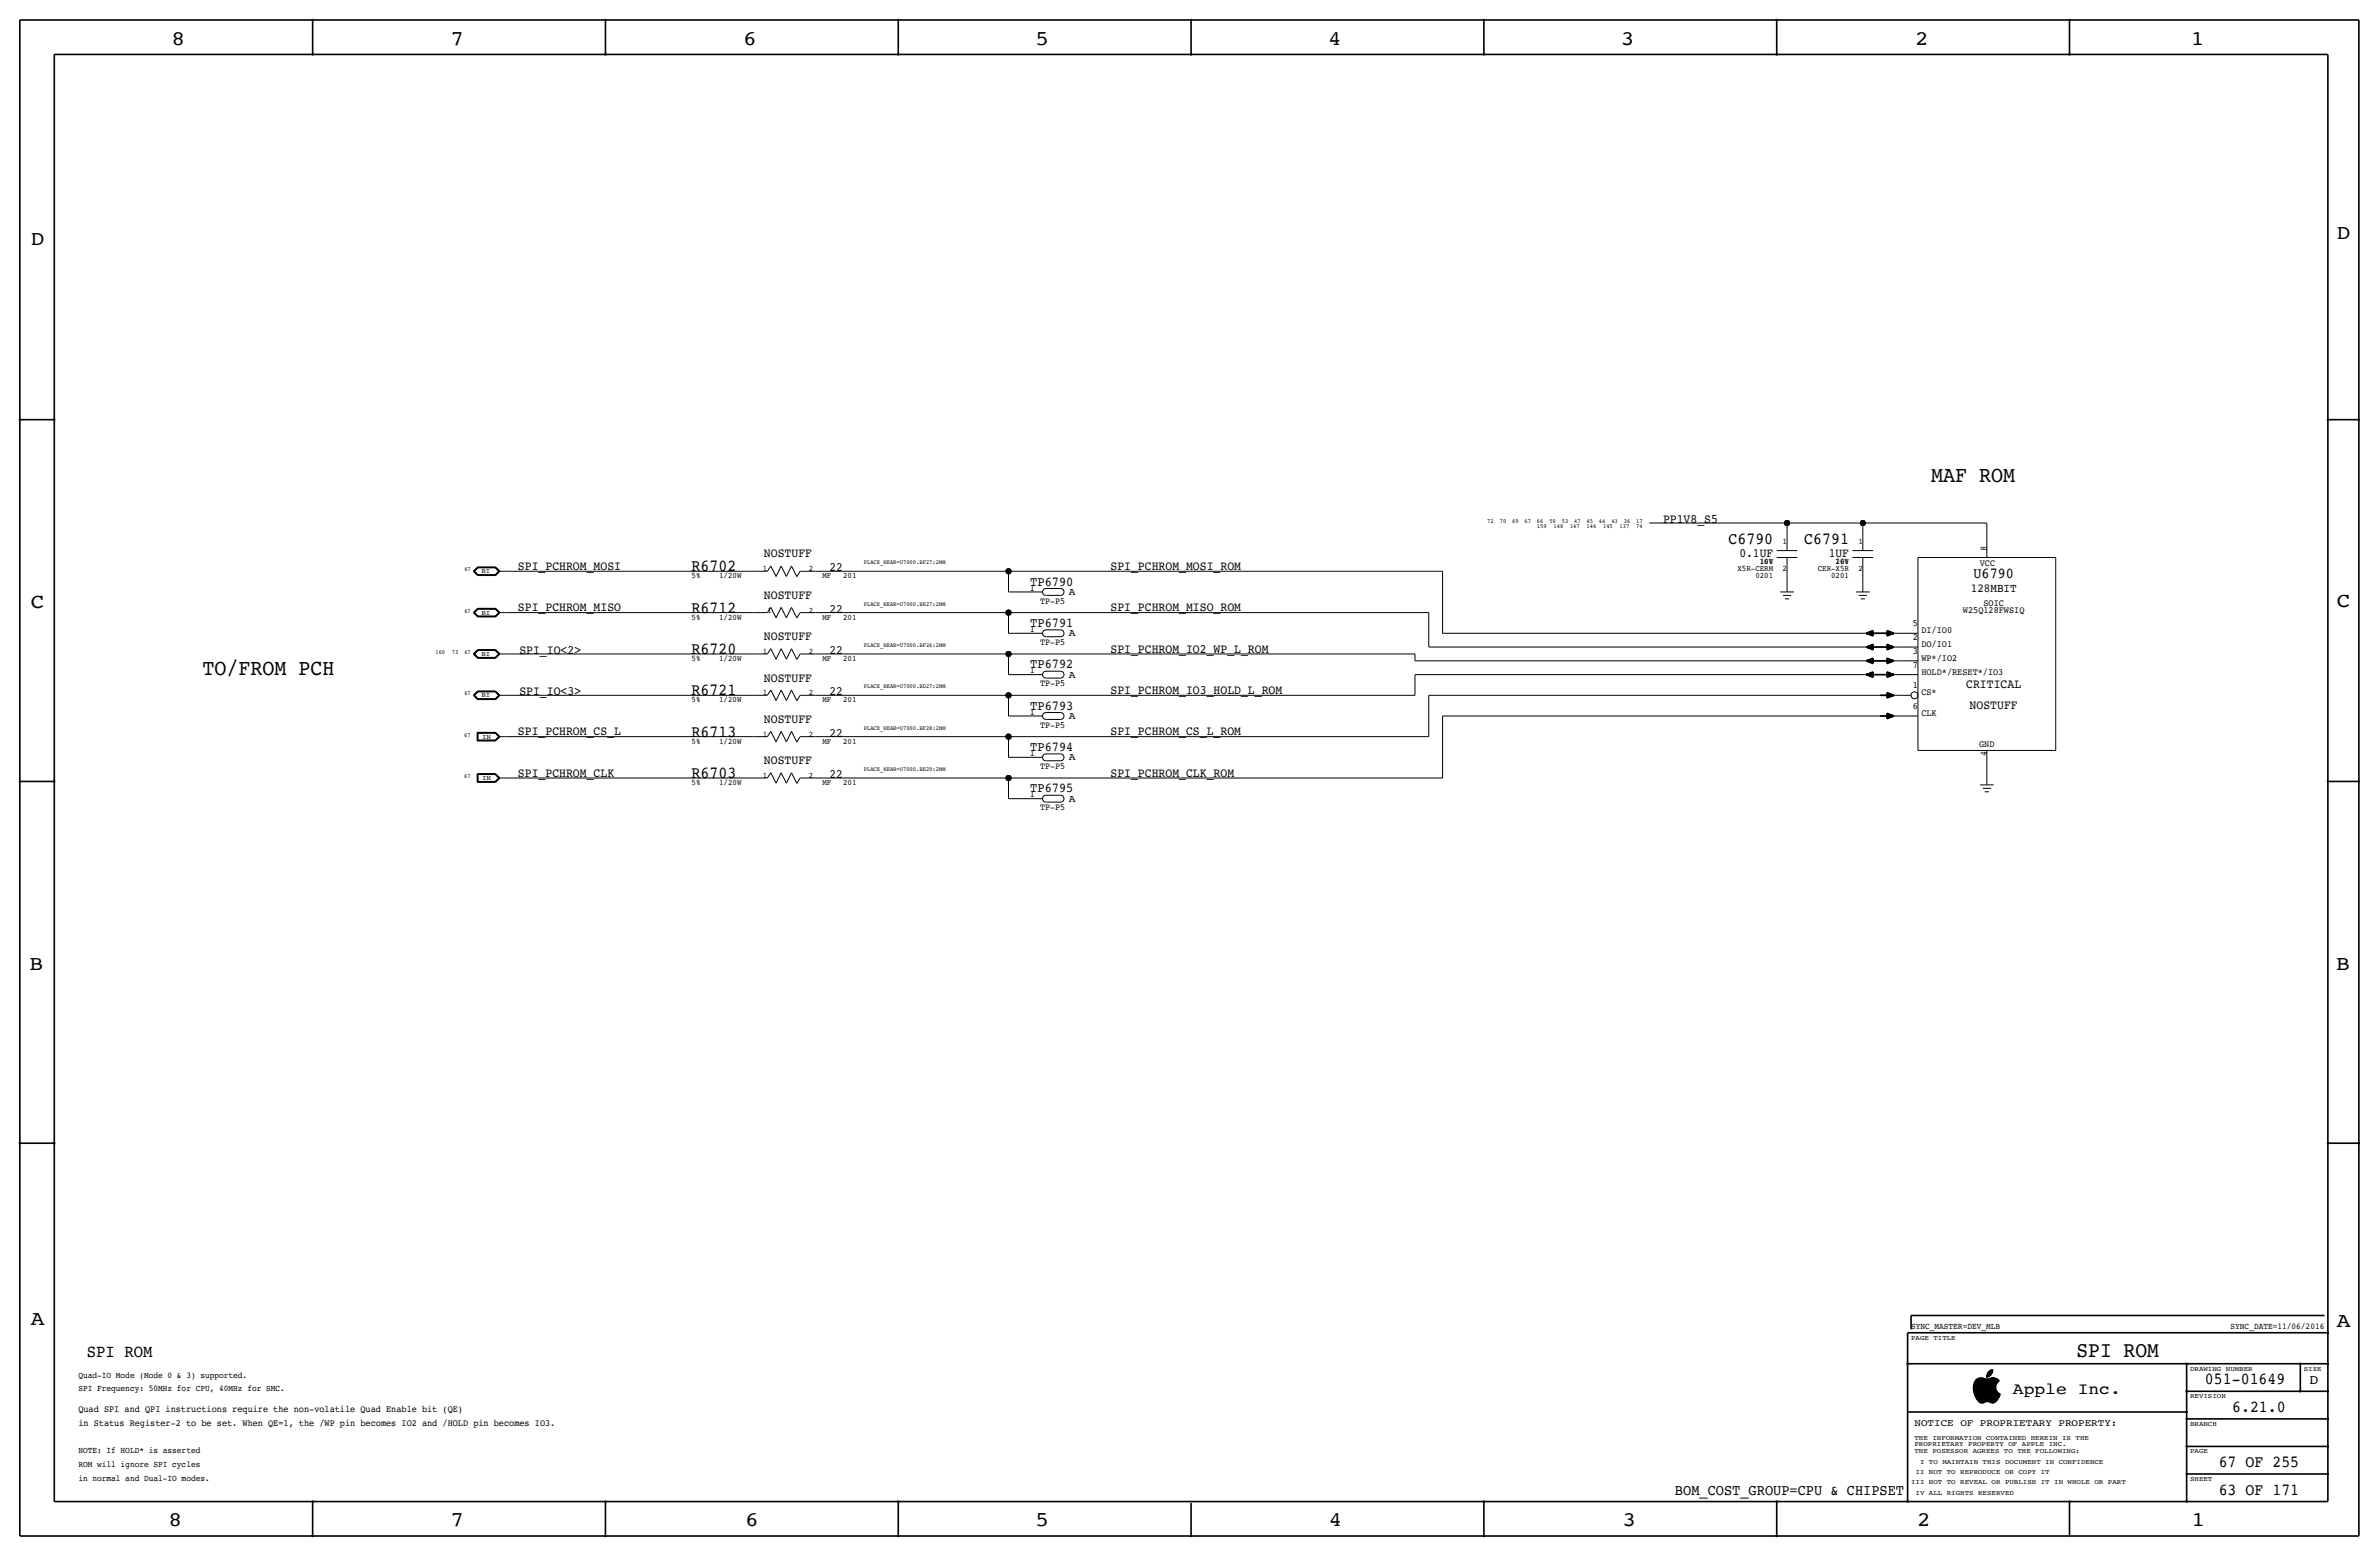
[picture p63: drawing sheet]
<svg xmlns="http://www.w3.org/2000/svg" width="877mm" height="574mm" viewBox="0 0 877 574" stroke-linecap="round" stroke-linejoin="round" font-family="sans-serif">
<defs><g id="words">
<g font-size="8.3">
<text x="711.9" y="177.5">MAF ROM</text>
<text x="74.6" y="248.7">TO/FROM PCH</text>
</g>
<text font-size="8.1" x="765.5" y="500.1">SPI ROM</text>
<g font-size="7.6">
<text x="63.2" y="16.5">8</text>
<text x="166.1" y="16.5">7</text>
<text x="274" y="16.5">6</text>
<text x="381.7" y="16.5">5</text>
<text x="489.7" y="16.5">4</text>
<text x="597.6" y="16.5">3</text>
<text x="706.1" y="16.5">2</text>
<text x="807.7" y="16.5">1</text>
<text x="861.5" y="88.1">D</text>
<text x="11.4" y="90.4">D</text>
<text x="11.4" y="224.3">C</text>
<text x="861.5" y="223.8">C</text>
<text x="10.8" y="357.6">B</text>
<text x="861.3" y="357.4">B</text>
<text x="11.3" y="488.4">A</text>
<text x="861.5" y="489.2">A</text>
<text x="62.2" y="562.6">8</text>
<text x="166" y="562.6">7</text>
<text x="274.8" y="562.6">6</text>
<text x="381.7" y="562.6">5</text>
<text x="489.9" y="562.6">4</text>
<text x="598.1" y="562.6">3</text>
<text x="706.8" y="562.6">2</text>
<text x="807.9" y="562.6">1</text>
</g>
<text font-size="6.5" x="32" y="500.1">SPI ROM</text>
<g font-size="6.2">
<text x="637.2" y="200.4">C6790</text>
<text x="665.2" y="200.4">C6791</text>
<text x="255" y="210.6">R6702</text>
<text x="255" y="225.8">R6712</text>
<text x="255" y="241">R6720</text>
<text x="255" y="256.3">R6721</text>
<text x="255" y="271.5">R6713</text>
<text x="255" y="286.8">R6703</text>
<text x="812.9" y="510.3">051-01649</text>
<text x="822.9" y="520.4">6.21.0</text>
<text x="818" y="540.8">67 OF 255</text>
<text x="818" y="550.9">63 OF 171</text>
</g>
<text font-size="6" x="742.1" y="513.9">Apple Inc.</text>
<g font-size="5.6">
<text x="727.6" y="213.1">U6790</text>
<text x="617.5" y="550.9">BOM_COST_GROUP=CPU &amp; CHIPSET</text>
</g>
<g font-size="5">
<text x="379.8" y="215.9">TP6790</text>
<text x="379.8" y="231.1">TP6791</text>
<text x="379.8" y="246.4">TP6792</text>
<text x="379.8" y="261.6">TP6793</text>
<text x="379.8" y="276.9">TP6794</text>
<text x="379.8" y="292.1">TP6795</text>
<text x="851.5" y="510.3">D</text>
</g>
<g font-size="4.7">
<text x="613.1" y="192.8">PP1V8_S5</text>
<text x="281.7" y="205.5">NOSTUFF</text>
<text x="641.3" y="205.5">0.1UF</text>
<text x="674.2" y="205.5">1UF</text>
<text x="191" y="210.1">SPI_PCHROM_MOSI</text>
<text x="305.8" y="210.6">22</text>
<text x="409.4" y="210.1">SPI_PCHROM_MOSI_ROM</text>
<text x="281.7" y="220.7">NOSTUFF</text>
<text x="191" y="225.3">SPI_PCHROM_MISO</text>
<text x="305.8" y="225.8">22</text>
<text x="409.4" y="225.3">SPI_PCHROM_MISO_ROM</text>
<text x="281.7" y="236">NOSTUFF</text>
<text x="191.5" y="241">SPI_IO&lt;2&gt;</text>
<text x="305.8" y="241">22</text>
<text x="409.4" y="240.5">SPI_PCHROM_IO2_WP_L_ROM</text>
<text x="281.7" y="251.2">NOSTUFF</text>
<text x="191.5" y="256.3">SPI_IO&lt;3&gt;</text>
<text x="305.8" y="256.3">22</text>
<text x="409.4" y="255.8">SPI_PCHROM_IO3_HOLD_L_ROM</text>
<text x="724.9" y="253.7">CRITICAL</text>
<text x="726.2" y="261.4">NOSTUFF</text>
<text x="281.7" y="266.4">NOSTUFF</text>
<text x="191" y="271">SPI_PCHROM_CS_L</text>
<text x="305.8" y="271.5">22</text>
<text x="409.4" y="271">SPI_PCHROM_CS_L_ROM</text>
<text x="281.7" y="281.7">NOSTUFF</text>
<text x="191" y="286.3">SPI_PCHROM_CLK</text>
<text x="305.8" y="286.8">22</text>
<text x="409.4" y="286.3">SPI_PCHROM_CLK_ROM</text>
</g>
<text font-size="4.5" x="726.6" y="218.2">128MBIT</text>
<g font-size="3.8">
<text x="394.1" y="219.3">A</text>
<text x="394.1" y="234.5">A</text>
<text x="394.1" y="249.7">A</text>
<text x="394.1" y="265">A</text>
<text x="394.1" y="280.2">A</text>
<text x="394.1" y="295.5">A</text>
</g>
<text font-size="3.7" x="705.8" y="525.5">NOTICE OF PROPRIETARY PROPERTY:</text>
<g font-size="3.5">
<text x="732.5" y="202.9" transform="rotate(-90 732.5 202.9)">8</text>
<text x="729.9" y="208.8">VCC</text>
<text x="379.6" y="217.7">1</text>
<text x="383.4" y="222.5">TP-P5</text>
<text x="723.7" y="225.8">W25Q128FWSIQ</text>
<text x="731.2" y="223.3">SOIC</text>
<text x="379.6" y="232.9">1</text>
<text x="705.2" y="230.9">5</text>
<text x="708.4" y="233.4">DI/IO0</text>
<text x="383.4" y="237.7">TP-P5</text>
<text x="705.2" y="236">2</text>
<text x="708.4" y="238.5">DO/IO1</text>
<text x="705.2" y="241">3</text>
<text x="708.4" y="243.6">WP*/IO2</text>
<text x="379.6" y="248.2">1</text>
<text x="705.2" y="246.1">7</text>
<text x="708.4" y="248.7">HOLD*/RESET*/IO3</text>
<text x="383.4" y="253">TP-P5</text>
<text x="705.2" y="253.7">1</text>
<text x="708.4" y="256.3">CS*</text>
<text x="379.6" y="263.4">1</text>
<text x="705.2" y="261.4">6</text>
<text x="708.4" y="263.9">CLK</text>
<text x="383.4" y="268.2">TP-P5</text>
<text x="729.6" y="275.3">GND</text>
<text x="379.6" y="278.6">1</text>
<text x="732.5" y="278.5" transform="rotate(-90 732.5 278.5)">4</text>
<text x="383.4" y="283.5">TP-P5</text>
<text x="379.6" y="293.9">1</text>
<text x="383.4" y="298.7">TP-P5</text>
<text x="28.9" y="520.4">Quad SPI and QPI instructions require the non-volatile Quad Enable bit (QE)</text>
<text x="28.9" y="525.5">in Status Register-2 to be set. When QE=1, the /WP pin becomes IO2 and /HOLD pin becomes IO3.</text>
</g>
<g font-size="3.2">
<text x="704.5" y="490">SYNC_MASTER=DEV_MLB</text>
<text x="822.3" y="490">SYNC_DATE=11/06/2016</text>
<text x="28.9" y="507.7">Quad-IO Mode (Mode 0 &amp; 3) supported.</text>
<text x="28.9" y="512.8">SPI Frequency: 50MHz for CPU, 40MHz for SMC.</text>
<text x="28.9" y="535.7">NOTE: If HOLD* is asserted</text>
<text x="28.9" y="545.8">in normal and Dual-IO modes.</text>
<text x="28.9" y="540.8">ROM will ignore SPI cycles</text>
</g>
<g font-size="3.1">
<text x="657.2" y="200.4">1</text>
<text x="685.1" y="200.4">1</text>
<text x="648.8" y="208">16V</text>
<text x="650.4" y="208">0%</text>
<text x="676.7" y="208">16V</text>
<text x="676.7" y="208">20%</text>
<text x="255" y="213.1">5%</text>
<text x="265.1" y="213.1">1/20W</text>
<text x="281.3" y="210.6">1</text>
<text x="298.1" y="210.6">2</text>
<text x="303.2" y="213.1">MF</text>
<text x="310.8" y="213.1">201</text>
<text x="640.5" y="210.6">X5R-CERM</text>
<text x="647.1" y="213.1">0201</text>
<text x="657.2" y="210.6">2</text>
<text x="670.1" y="210.6">CER-X5R</text>
<text x="675.1" y="213.1">0201</text>
<text x="685.1" y="210.6">2</text>
<text x="282.9" y="225.8">1</text>
<text x="298.1" y="225.8">2</text>
<text x="255" y="228.3">5%</text>
<text x="265.1" y="228.3">1/20W</text>
<text x="303.2" y="228.3">MF</text>
<text x="310.8" y="228.3">201</text>
<text x="255" y="243.6">5%</text>
<text x="265.1" y="243.6">1/20W</text>
<text x="281.3" y="241">1</text>
<text x="298.1" y="241">2</text>
<text x="303.2" y="243.6">MF</text>
<text x="310.8" y="243.6">201</text>
<text x="281.3" y="256.3">1</text>
<text x="298.1" y="256.3">2</text>
<text x="255" y="258.8">5%</text>
<text x="265.1" y="258.8">1/20W</text>
<text x="303.2" y="258.8">MF</text>
<text x="310.8" y="258.8">201</text>
<text x="255" y="274.1">5%</text>
<text x="265.1" y="274.1">1/20W</text>
<text x="281.3" y="271.5">1</text>
<text x="298.1" y="271.5">2</text>
<text x="303.2" y="274.1">MF</text>
<text x="310.8" y="274.1">201</text>
<text x="281.3" y="286.8">1</text>
<text x="298.1" y="286.8">2</text>
<text x="255" y="289.3">5%</text>
<text x="265.1" y="289.3">1/20W</text>
<text x="303.2" y="289.3">MF</text>
<text x="310.8" y="289.3">201</text>
</g>
<g font-size="2.5">
<text x="177.5" y="211.3">BI</text>
<text x="177.5" y="226.6">BI</text>
<text x="177.5" y="241.8">BI</text>
<text x="177.5" y="257">BI</text>
<text x="177.7" y="272.3">IN</text>
<text x="177.7" y="287.5">IN</text>
<text x="704.5" y="493.8">PAGE TITLE</text>
<text x="807.4" y="505.2">DRAWING NUMBER</text>
<text x="849.3" y="505.2">SIZE</text>
<text x="807.4" y="515.4">REVISION</text>
<text x="807.4" y="525.5">BRANCH</text>
<text x="705.8" y="533.1">PROPRIETARY PROPERTY OF APPLE INC.</text>
<text x="705.8" y="530.6">THE INFORMATION CONTAINED HEREIN IS THE</text>
<text x="705.8" y="535.7">THE POSESSOR AGREES TO THE FOLLOWING:</text>
<text x="707.8" y="539.5">I TO MAINTAIN THIS DOCUMENT IN CONFIDENCE</text>
<text x="807.4" y="535.7">PAGE</text>
<text x="706.2" y="543.3">II NOT TO REPRODUCE OR COPY IT</text>
<text x="807.4" y="545.8">SHEET</text>
<text x="704.5" y="547.1">III NOT TO REVEAL OR PUBLISH IT IN WHOLE OR PART</text>
<text x="706.2" y="550.9">IV ALL RIGHTS RESERVED</text>
</g>
<g font-size="2.3">
<text x="548.3" y="192.8">72</text>
<text x="552.9" y="192.8">70</text>
<text x="557.5" y="192.8">69</text>
<text x="562" y="192.8">67</text>
<text x="566.6" y="192.8">66</text>
<text x="566.6" y="194.6">159</text>
<text x="571.2" y="192.8">59</text>
<text x="572.7" y="194.6">148</text>
<text x="575.8" y="192.8">53</text>
<text x="578.8" y="194.6">147</text>
<text x="580.3" y="192.8">47</text>
<text x="584.9" y="194.6">146</text>
<text x="584.9" y="192.8">45</text>
<text x="589.5" y="192.8">44</text>
<text x="591" y="194.6">145</text>
<text x="594.1" y="192.8">43</text>
<text x="597.1" y="194.6">137</text>
<text x="598.6" y="192.8">36</text>
<text x="603.2" y="194.6">74</text>
<text x="603.2" y="192.8">17</text>
<text x="318.5" y="208">PLACE_NEAR=U7000.BF27:2MM</text>
<text x="171.2" y="210.6">67</text>
<text x="171.2" y="225.8">67</text>
<text x="318.5" y="223.3">PLACE_NEAR=U7000.BE27:2MM</text>
<text x="318.5" y="238.5">PLACE_NEAR=U7000.BF26:2MM</text>
<text x="160.5" y="241">160</text>
<text x="166.6" y="241">73</text>
<text x="171.2" y="241">67</text>
<text x="171.2" y="256.3">67</text>
<text x="318.5" y="253.7">PLACE_NEAR=U7000.BD27:2MM</text>
<text x="318.5" y="269">PLACE_NEAR=U7000.BF28:2MM</text>
<text x="171.1" y="271.5">67</text>
<text x="171.1" y="286.8">67</text>
<text x="318.5" y="284.2">PLACE_NEAR=U7000.BE29:2MM</text>
</g>
</g></defs>
<g fill="none" stroke="#000" stroke-width=".37">
<path d="M608 192.8h50.8zM658.8 192.8h28zM658.8 192.8v2.5zM658.8 195.3v7.6zM686.8 192.8h45.7zM686.8 192.8v2.5zM686.8 195.3v7.6zM732.5 192.8v5.1zM732.5 197.9v7.6zM174.5 210.6l1.6 1.5zM174.5 210.6l1.6-1.6zM174.7 210.6l1.4 1.4z"/>
<path d="M174.7 210.6l1.4-1.5zM174.8 210.6l1.4-1.4zM174.8 210.6l1.4 1.3zM175 210.6l1.2-1.3zM175 210.6l1.2 1.2zM176.1 212.1h6.6zM176.1 209h6.6zM176.1 209.1h6.6zM176.1 212h6.6zM176.2 209.2h6.4zM176.2 211.9h6.4zM176.2 211.8h6.4z"/>
<path d="M176.2 209.3h6.4zM182.6 209.3l1.2 1.3zM182.6 211.8l1.2-1.2zM182.6 211.9l1.4-1.3zM182.6 209.2l1.4 1.4zM182.7 212l1.4-1.4zM182.7 209.1l1.4 1.5zM182.7 209l1.6 1.6zM182.7 212.1l1.6-1.5zM183.8 210.6h2.6zM186.4 210.6h91.4zM277.8 210.6h5.1z"/>
<path d="M284.2 208.6l-1.3 2zM284.2 208.6l1.9 3.9zM288 208.6l-1.9 3.9zM288 208.6l1.9 3.9zM291.8 208.6l-1.9 3.9zM291.8 208.6l1.9 3.9zM295 210.6l-1.3 2zM295 210.6h5.7zM300.7 210.6h71.1zM371.8 218.2h10.2zM371.8 210.6h160zM371.8 210.6v7.6z"/>
<path d="M382 218.2h2.5zM385.6 216.9h5.3zM385.7 217a1.25 1.25 0 0 0-1.4 1.2 1.25 1.25 0 0 0 1.4 1.3M385.8 219.5h5.1zM390.9 217a1.25 1.25 0 0 1 1.4 1.2 1.25 1.25 0 0 1-1.4 1.3M531.8 210.6v22.8zM655 205.5h7.6zM655 202.9h7.6zM656.3 218.2h5.1zM657.3 219.5h3zM658.8 213.1v2.5zM658.8 205.5v7.6z"/>
<path d="M658.8 215.6v2.6zM683 202.9h7.6zM683 205.5h7.6zM684.2 218.2h5.1zM685.2 219.5h3.1zM686.8 213.1v2.5zM686.8 215.6v2.6zM686.8 205.5v7.6zM707.1 205.5h50.8zM707.1 205.5v71.1zM757.9 205.5v71.1zM174.5 225.8l1.6 1.6z"/>
<path d="M174.5 225.8l1.6-1.6zM174.7 225.8l1.4 1.5zM174.7 225.8l1.4-1.5zM174.8 225.8l1.4-1.4zM174.8 225.8l1.4 1.4zM175 225.8l1.2-1.3zM175 225.8l1.2 1.3zM176.1 227.4h6.6zM176.1 239.5h6.6zM176.1 224.2h6.6zM176.1 239.6h6.6zM176.1 224.3h6.6z"/>
<path d="M176.1 227.3h6.6zM176.2 239.7h6.4zM176.2 224.4h6.4zM176.2 227.2h6.4zM176.2 239.8h6.4zM176.2 227.1h6.4zM176.2 224.5h6.4zM182.6 239.8l1.2 1.2zM182.6 224.5l1.2 1.3zM182.6 227.1l1.2-1.3zM182.6 227.2l1.4-1.4zM182.6 239.7l1.4 1.3z"/>
<path d="M182.6 224.4l1.4 1.4zM182.7 227.3l1.4-1.5zM182.7 239.6l1.4 1.4zM182.7 224.3l1.4 1.5zM182.7 239.5l1.6 1.5zM182.7 224.2l1.6 1.6zM182.7 227.4l1.6-1.6zM183.8 225.8h2.6zM186.4 225.8h91.4zM277.8 225.8h5.1zM284.2 223.9l-1.3 1.9zM284.2 239.1l-1.3 1.9z"/>
<path d="M284.2 223.9l1.9 3.8zM284.2 239.1l1.9 3.9zM288 223.9l-1.9 3.8zM288 239.1l-1.9 3.9zM288 223.9l1.9 3.8zM288 239.1l1.9 3.9zM291.8 223.9l-1.9 3.8zM291.8 239.1l-1.9 3.9zM291.8 223.9l1.9 3.8zM291.8 239.1l1.9 3.9zM295 225.8l-1.3 2zM295 225.8h5.7z"/>
<path d="M300.7 225.8h71.1zM371.8 233.4h10.2zM371.8 225.8h154.9zM371.8 225.8v7.6zM382 233.4h2.5zM385.6 232.2h5.3zM385.7 232.2a1.25 1.25 0 0 0-1.4 1.3 1.25 1.25 0 0 0 1.4 1.2M385.8 234.7h5.1zM390.9 232.2a1.25 1.25 0 0 1 1.4 1.3 1.25 1.25 0 0 1-1.4 1.2M526.7 238.5h172.8zM526.7 225.8v12.7zM531.8 233.4h167.7z"/>
<path d="M658.1 220.7h1.5zM686 220.7h1.5zM699.5 238.5h7.6zM699.5 233.4h7.6zM174.5 256.3l1.6 1.6zM174.5 241l1.6 1.6zM174.5 256.3l1.6-1.6zM174.5 241l1.6-1.5zM174.7 256.3l1.4 1.5zM174.7 241l1.4 1.5zM174.7 256.3l1.4-1.5zM174.7 241l1.4-1.4z"/>
<path d="M174.8 256.3l1.4-1.4zM174.8 241l1.4-1.3zM174.8 256.3l1.4 1.4zM174.8 241l1.4 1.4zM175 256.3l1.2-1.3zM175 241l1.2-1.2zM175 256.3l1.2 1.3zM175 241l1.2 1.3zM176.1 257.9h6.6zM176.1 242.6h6.6zM176.1 254.7h6.6zM176.1 254.8h6.6z"/>
<path d="M176.1 257.8h6.6zM176.1 242.5h6.6zM176.2 254.9h6.4zM176.2 257.7h6.4zM176.2 242.4h6.4zM176.2 257.6h6.4zM176.2 255h6.4zM176.2 242.3h6.4zM182.6 255l1.2 1.3zM182.6 257.6l1.2-1.3zM182.6 242.3l1.2-1.3zM182.6 257.7l1.4-1.4z"/>
<path d="M182.6 242.4l1.4-1.4zM182.6 254.9l1.4 1.4zM182.7 257.8l1.4-1.5zM182.7 242.5l1.4-1.5zM182.7 254.8l1.4 1.5zM182.7 254.7l1.6 1.6zM182.7 257.9l1.6-1.6zM182.7 242.6l1.6-1.6zM183.8 256.3h2.6zM183.8 241h2.6zM186.4 256.3h91.4zM186.4 241h91.4z"/>
<path d="M277.8 241h5.1zM277.8 256.3h5.1zM284.2 254.4l-1.3 1.9zM284.2 254.4l1.9 3.8zM288 254.4l-1.9 3.8zM288 254.4l1.9 3.8zM291.8 254.4l-1.9 3.8zM291.8 254.4l1.9 3.8zM295 241l-1.3 2.1zM295 256.3l-1.3 2zM295 241h5.7zM295 256.3h5.7z"/>
<path d="M300.7 256.3h71.1zM300.7 241h71.1zM371.8 248.7h10.2zM371.8 241h149.9zM371.8 256.3v7.6zM371.8 256.3h149.9zM371.8 241v7.7zM382 248.7h2.5zM385.6 247.4h5.3zM385.7 247.4a1.25 1.25 0 0 0-1.4 1.3 1.25 1.25 0 0 0 1.4 1.2M385.8 249.9h5.1zM390.9 247.4a1.25 1.25 0 0 1 1.4 1.3 1.25 1.25 0 0 1-1.4 1.2"/>
<path d="M521.7 248.7v7.6zM521.7 248.7h177.8zM521.7 243.6h177.8zM521.7 241v2.6zM526.7 256.3h172.8zM526.7 256.3v15.2zM699.5 243.6h7.6zM699.5 248.7h7.6zM699.5 256.3h5zM175.9 270v3.1zM175.9 273.1h6.8zM175.9 270h6.8z"/>
<path d="M176 270.1h6.7zM176 270.1v2.9zM176 273h6.7zM176.1 270.2v2.7zM176.1 272.9h6.5zM176.1 270.2h6.5zM176.2 270.3h6.4zM176.2 270.3v2.5zM176.2 272.8h6.4zM182.6 270.3l1.2 1.2zM182.6 272.8l1.2-1.3zM182.6 270.2l1.4 1.3z"/>
<path d="M182.7 273l1.4-1.5zM182.7 270.1l1.4 1.4zM182.7 270l1.6 1.5zM182.7 273.1l1.6-1.6zM183.8 271.5h2.6zM184 271.5l-1.4 1.4zM186.4 271.5h91.4zM277.8 271.5h5.1zM284.2 269.6l-1.3 1.9zM284.2 269.6l1.9 3.9zM288 269.6l-1.9 3.9zM288 269.6l1.9 3.9z"/>
<path d="M291.8 269.6l-1.9 3.9zM291.8 269.6l1.9 3.9zM295 271.5l-1.3 2.1zM295 271.5h5.7zM300.7 271.5h71.1zM371.8 279.1h10.2zM371.8 263.9h10.2zM371.8 271.5h154.9zM371.8 271.5v7.6zM382 279.1h2.5zM382 263.9h2.5zM385.6 277.9h5.3z"/>
<path d="M385.6 262.6h5.3zM385.7 277.9a1.25 1.25 0 0 0-1.4 1.3 1.25 1.25 0 0 0 1.4 1.2M385.7 262.7a1.25 1.25 0 0 0-1.4 1.2 1.25 1.25 0 0 0 1.4 1.3M385.8 265.2h5.1zM390.9 277.9a1.25 1.25 0 0 1 1.4 1.3 1.25 1.25 0 0 1-1.4 1.2M390.9 262.7a1.25 1.25 0 0 1 1.4 1.2 1.25 1.25 0 0 1-1.4 1.3M531.8 263.9h167.7zM531.8 263.9v22.9zM699.5 263.9h7.6zM707.1 276.6h50.8zM732.5 276.6v7.6zM175.9 285.2v3.1z"/>
<path d="M175.9 288.3h6.8zM175.9 285.2h6.8zM176 285.3h6.7zM176 285.3v2.9zM176 288.2h6.7zM176.1 285.4v2.7zM176.1 288.1h6.5zM176.1 285.4h6.5zM176.2 285.5h6.4zM176.2 285.5v2.5zM176.2 288h6.4zM182.6 285.5l1.2 1.3z"/>
<path d="M182.6 288l1.2-1.2zM182.6 285.4l1.4 1.4zM182.7 285.3l1.4 1.5zM182.7 285.2l1.6 1.6zM182.7 288.3l1.6-1.5zM183.8 286.8h2.6zM184 286.8l-1.4 1.3zM184.1 286.8l-1.4 1.4zM186.4 286.8h91.4zM277.8 286.8h5.1zM284.2 284.8l-1.3 2zM284.2 284.8l1.9 3.9z"/>
<path d="M288 284.8l-1.9 3.9zM288 284.8l1.9 3.9zM291.8 284.8l-1.9 3.9zM291.8 284.8l1.9 3.9zM295 286.8l-1.3 2zM295 286.8h5.7zM300.7 286.8h71.1zM371.8 294.4h10.2zM371.8 286.8h160zM371.8 286.8v7.6zM382 294.4h2.5zM385.6 293.1h5.3z"/>
<path d="M385.7 293.2a1.25 1.25 0 0 0-1.4 1.2 1.25 1.25 0 0 0 1.4 1.3M385.8 295.7h5.1zM385.8 280.4h5.1zM390.9 293.2a1.25 1.25 0 0 1 1.4 1.2 1.25 1.25 0 0 1-1.4 1.3M729.9 289.3h5.1zM731 290.6h3zM731.7 291.8h1.5zM732.5 284.2v2.6zM732.5 286.8v2.5zM727.5 512.2h8.4zM727.5 512.3h8.4zM727.5 512.4h8.5z"/>
<path d="M727.5 511.2h8.2zM727.5 511.3h8.2zM727.5 511.5h8.2zM727.5 511.4h8.2zM727.5 512h8.3zM727.5 512.1h8.3zM727.5 511.7h8.3zM727.5 511.8h8.3zM727.5 511.6h8.3zM727.5 511.9h8.3zM727.5 511.1h8.3zM727.6 512.8h8.6z"/>
<path d="M727.6 510.8h8.2zM727.6 511h8.2zM727.6 510.9h8.2zM727.6 510.7h8.2zM727.6 512.5h8.4zM727.6 512.6h8.4zM727.6 512.7h8.5zM727.6 512.9h8.6zM727.6 510.6h8.3zM727.6 510.5h8.3zM727.6 513h8.7zM727.6 513.1h8.8z"/>
<path d="M727.7 513.2h8.8zM727.7 510.2h8.3zM727.7 510.4h8.2zM727.7 510.3h8.3zM727.7 513.4h9.1zM727.7 513.3h9zM727.7 510.1h8.3zM727.8 509.9h8.4zM727.8 513.5h9.1zM727.8 510h8.3zM727.8 513.6h9.2zM727.8 513.8h9.6z"/>
<path d="M727.8 509.8h8.5zM727.8 513.7h9.4zM727.9 513.9h9.5zM727.9 509.7h8.4zM727.9 509.6h8.5zM727.9 514.1h9.5zM727.9 514h9.5zM728 514.2h9.4zM728 509.5h8.5zM728 509.4h8.6zM728 509.3h8.7zM728 514.4h9.3z"/>
<path d="M728.1 509.2h8.8zM728.1 514.5h9.2zM728.1 514.6h9.1zM728.1 509.1h8.9zM728.2 514.7h9zM728.2 509h8.8zM728.2 514.8h9zM728.3 514.9h8.8zM728.3 508.9h8.7zM728.3 515h8.8zM728.3 508.8h8.6zM728.3 515.1h8.7z"/>
<path d="M728.4 508.7h8.4zM728.4 515.2h8.6zM728.5 515.3h8.4zM728.5 515.4h8.4zM728.5 508.6h8.2zM728.6 515.5h8.2zM728.6 508.5h7.9zM728.7 515.6h8zM728.7 515.7h8zM728.7 508.4h7.7zM728.8 515.8h7.7zM728.9 515.9h7.6z"/>
<path d="M728.9 508.3h3.1zM728.9 516h7.5zM729 508.2h2.6zM729 516.1h7.3zM729.1 516.2h7.1zM729.2 516.3h6.9zM729.2 508.1a4.7 4.7 0 0 0-1.2 6.3l1.8 2.6 .8 .2 1-.3M729.3 508.1h2.1zM729.3 516.4h6.7zM729.4 516.5h6.5zM729.5 516.6h6.3zM729.6 516.7h2.5z"/>
<path d="M729.6 507.9h1.4zM729.7 516.8h2.1zM729.8 516.9h1.9zM729.9 517h1.6zM730.2 517.1h1zM732.4 507.5h.6zM732.4 507.6h.4zM732.4 507.4h.8zM732.4 507.3h1zM732.4 507.1h1.3zM732.4 507h1.4zM732.4 507.2h1.2z"/>
<path d="M732.5 506.9h1.4zM732.5 506.8h1.5zM732.5 506.6h1.7zM732.5 506.7h1.6zM732.6 506.5h1.7zM732.6 506.4h1.7zM732.7 506.3h1.7zM732.7 506.2h1.7zM732.8 506.1h1.7zM732.8 506h1.7zM732.9 505.9h1.6zM733 505.8h1.6z"/>
<path d="M733.1 505.7h1.5zM733.1 508.3h3.1zM733.2 505.6h1.4zM733.2 516.7h2.5zM733.3 505.5h1.4zM733.4 508.2h2.6zM733.4 505.4h1.3zM733.6 505.3h1.1zM733.6 516.8h2zM733.6 508.1a2.99 2.99 0 0 1 3.5 1 2.71 2.71 0 0 0-1.3 2.5 2.71 2.71 0 0 0 1.7 2.3 3.5 3.5 0 0 1-3.1 3.2l-1.6-.4-1.1 .2M733.7 508.1h2.1zM733.7 508.1l-1.3 .2-1.9-.4-1.3 .2"/>
<path d="M733.7 505.2h1zM733.8 516.9h1.7zM733.9 505.1h.8zM733.9 507.9h1.6zM734 517h1.3zM734.1 505h.6zM734.3 507.8h.8zM734.3 504.9h.4zM734.3 517.1h.7zM734.7 504.7a2.81 2.81 0 0 0-2.3 3 2.71 2.71 0 0 0 2.3-2.9"/>
<circle cx="705.8" cy="256.3" r="1.28"/>
</g>
<g fill="none" stroke="#000" stroke-width=".6" stroke-linecap="butt">
<path d="M7.3 7.4v558.8zM7.3 7.4h862.3zM115.3 7.4v12.7zM223.2 7.4v12.7zM331.2 7.4v12.7zM439.1 7.4v12.7zM547.1 7.4v12.7zM655 7.4v12.7zM763 7.4v12.7zM869.6 7.4v558.8zM20 20.1v533.4zM20 20.1h838.2z"/>
<path d="M858.2 20.1v533.4zM7.3 154.7h12.7zM858.2 154.7h11.4zM688 238.5h10.2zM688 233.4l2.6-.5zM688 233.4l2.6-.7zM688 233.4l2.6 .8zM688 233.4l2.6 .5zM688 233.4l2.6-1zM688 233.4l2.6 1zM688 233.4l2.6 .3zM688 233.4l2.6-.2z"/>
<path d="M688 233.4h10.2zM688 238.5l2.6-.8zM688 238.5l2.6 1zM688 238.5l2.6-1zM688 238.5l2.6-.5zM688 238.5l2.6 .8zM688 238.5l2.6 .5zM688 238.5l2.6 .3zM688 238.5l2.6-.2zM690.6 232.4v2zM690.6 237.5v2zM695.7 232.7l2.5 .7z"/>
<path d="M695.7 234.4l2.5-1zM695.7 232.4l2.5 1zM695.7 232.9l2.5 .5zM695.7 234.2l2.5-.8zM695.7 233.9l2.5-.5zM695.7 233.7l2.5-.3zM695.7 233.2l2.5 .2zM695.7 238l2.5 .5zM695.7 237.7l2.5 .8zM695.7 239.3l2.5-.8zM695.7 239l2.5-.5zM695.7 237.5l2.5 1z"/>
<path d="M695.7 239.5l2.5-1zM695.7 238.8l2.5-.3zM695.7 238.3l2.5 .2zM695.7 232.4v2zM695.7 237.5v2zM688 243.6l2.6-.5zM688 243.6l2.6-.8zM688 243.6l2.6 .7zM688 243.6l2.6 .5zM688 243.6l2.6-1zM688 243.6l2.6 1zM688 243.6l2.6 .2z"/>
<path d="M688 243.6l2.6-.3zM688 243.6h10.2zM688 248.7l2.6-.5zM688 248.7l2.6-.8zM688 248.7l2.6 .7zM688 248.7l2.6 .5zM688 248.7l2.6-1zM688 248.7l2.6 1zM688 248.7l2.6 .2zM688 248.7l2.6-.3zM688 248.7h10.2zM690.6 242.6v2z"/>
<path d="M690.6 247.7v2zM693.1 256.3h5.1zM695.7 256.8l2.5-.5zM695.7 257l2.5-.7zM695.7 255.8l2.5 .5zM695.7 256l2.5 .3zM695.7 256.5l2.5-.2zM695.7 255.3l2.5 1zM695.7 257.3l2.5-1zM695.7 255.5l2.5 .8zM695.7 242.8l2.5 .8zM695.7 244.6l2.5-1z"/>
<path d="M695.7 242.6l2.5 1zM695.7 243.1l2.5 .5zM695.7 244.3l2.5-.7zM695.7 244.1l2.5-.5zM695.7 243.8l2.5-.2zM695.7 243.3l2.5 .3zM695.7 247.9l2.5 .8zM695.7 249.7l2.5-1zM695.7 247.7l2.5 1zM695.7 248.2l2.5 .5zM695.7 249.4l2.5-.7zM695.7 249.2l2.5-.5z"/>
<path d="M695.7 248.9l2.5-.2zM695.7 248.4l2.5 .3zM695.7 255.3v2zM695.7 242.6v2zM695.7 247.7v2zM693.1 263.9h5.1zM695.7 264.4l2.5-.5zM695.7 264.7l2.5-.8zM695.7 263.4l2.5 .5zM695.7 263.7l2.5 .2zM695.7 264.2l2.5-.3zM695.7 262.9l2.5 1z"/>
<path d="M695.7 264.9l2.5-1zM695.7 263.1l2.5 .8zM695.7 262.9v2zM7.3 288h12.7zM858.2 288h11.4zM7.3 421.4h12.7zM858.2 421.4h11.4zM703.3 491.2v62.3zM703.3 491.2h154.9zM704.5 484.9v5.1zM704.5 484.9h152.4zM703.3 502.7h154.9z"/>
<path d="M806.1 502.7v50.8zM806.1 512.8h52.1zM848.1 502.7v10.1zM703.3 520.4h102.8zM806.1 533.1h52.1zM806.1 523h52.1zM20 553.5h838.2zM115.3 553.5v12.7zM223.2 553.5v12.7zM331.2 553.5v12.7zM439.1 554v12.2zM547.1 553.5v12.7z"/>
<path d="M655 553.5v12.7zM763 553.5v12.7zM806.1 543.3h52.1zM7.3 566.2h862.3z"/>
</g>
<g fill="#000" stroke="#000" stroke-width=".37">
<path d="M115.1 7.2h.4v.3h-.4zM115.1 19.9h.4v.3h-.4zM223 7.2h.4v.3h-.4zM223 19.9h.4v.3h-.4zM331 19.9h.4v.3h-.4zM331 7.2h.4v.3h-.4zM438.9 7.2h.4v.3h-.4zM438.9 19.9h.4v.3h-.4zM546.9 7.2h.4v.3h-.4zM546.9 19.9h.4v.3h-.4zM654.8 19.9h.4v.3h-.4zM654.8 7.2h.4v.3h-.4z"/>
<path d="M762.8 19.9h.4v.3h-.4zM762.8 7.2h.4v.3h-.4zM7.1 154.5h.4v.4h-.4zM19.8 154.5h.4v.4h-.4zM858 154.5h.4v.4h-.4zM869.5 154.5h.3v.4h-.3zM7.1 287.9h.4v.3h-.4zM19.8 287.9h.4v.3h-.4zM858 287.9h.4v.3h-.4zM869.5 287.9h.3v.3h-.3zM7.1 421.2h.4v.4h-.4zM19.8 421.2h.4v.4h-.4z"/>
<path d="M858 421.2h.4v.4h-.4zM869.5 421.2h.3v.4h-.3zM858 491.1h.4v.3h-.4zM703.1 502.5h.4v.3h-.4zM806 502.5h.3v.3h-.3zM806 512.7h.3v.3h-.3zM847.9 512.7h.3v.3h-.3zM847.9 502.5h.3v.3h-.3zM858 502.5h.4v.3h-.4zM858 512.7h.4v.3h-.4zM806 520.3h.3v.3h-.3zM806 522.8h.3v.4h-.3z"/>
<path d="M806 533h.3v.3h-.3zM858 522.8h.4v.4h-.4zM858 533h.4v.3h-.4zM115.1 553.3h.4v.3h-.4zM223 553.3h.4v.3h-.4zM331 553.3h.4v.3h-.4zM546.9 553.3h.4v.3h-.4zM654.8 553.3h.4v.3h-.4zM703.1 553.3h.4v.3h-.4zM762.8 553.3h.4v.3h-.4zM806 543.1h.3v.4h-.3zM806 553.3h.3v.3h-.3z"/>
<path d="M858 543.1h.4v.4h-.4zM115.1 566h.4v.3h-.4zM223 566h.4v.3h-.4zM331 566h.4v.3h-.4zM438.9 566h.4v.3h-.4zM546.9 566h.4v.3h-.4zM654.8 566h.4v.3h-.4z"/>
<circle cx="658.8" cy="192.8" r="1.02"/>
<circle cx="686.8" cy="192.8" r="1.02"/>
<circle cx="371.8" cy="210.6" r="1.02"/>
<circle cx="371.8" cy="225.8" r="1.02"/>
<circle cx="371.8" cy="256.3" r="1.02"/>
<circle cx="371.8" cy="241" r="1.02"/>
<circle cx="371.8" cy="271.5" r="1.02"/>
<circle cx="371.8" cy="286.8" r="1.02"/>
</g>
<use href="#words"/>
</svg>
